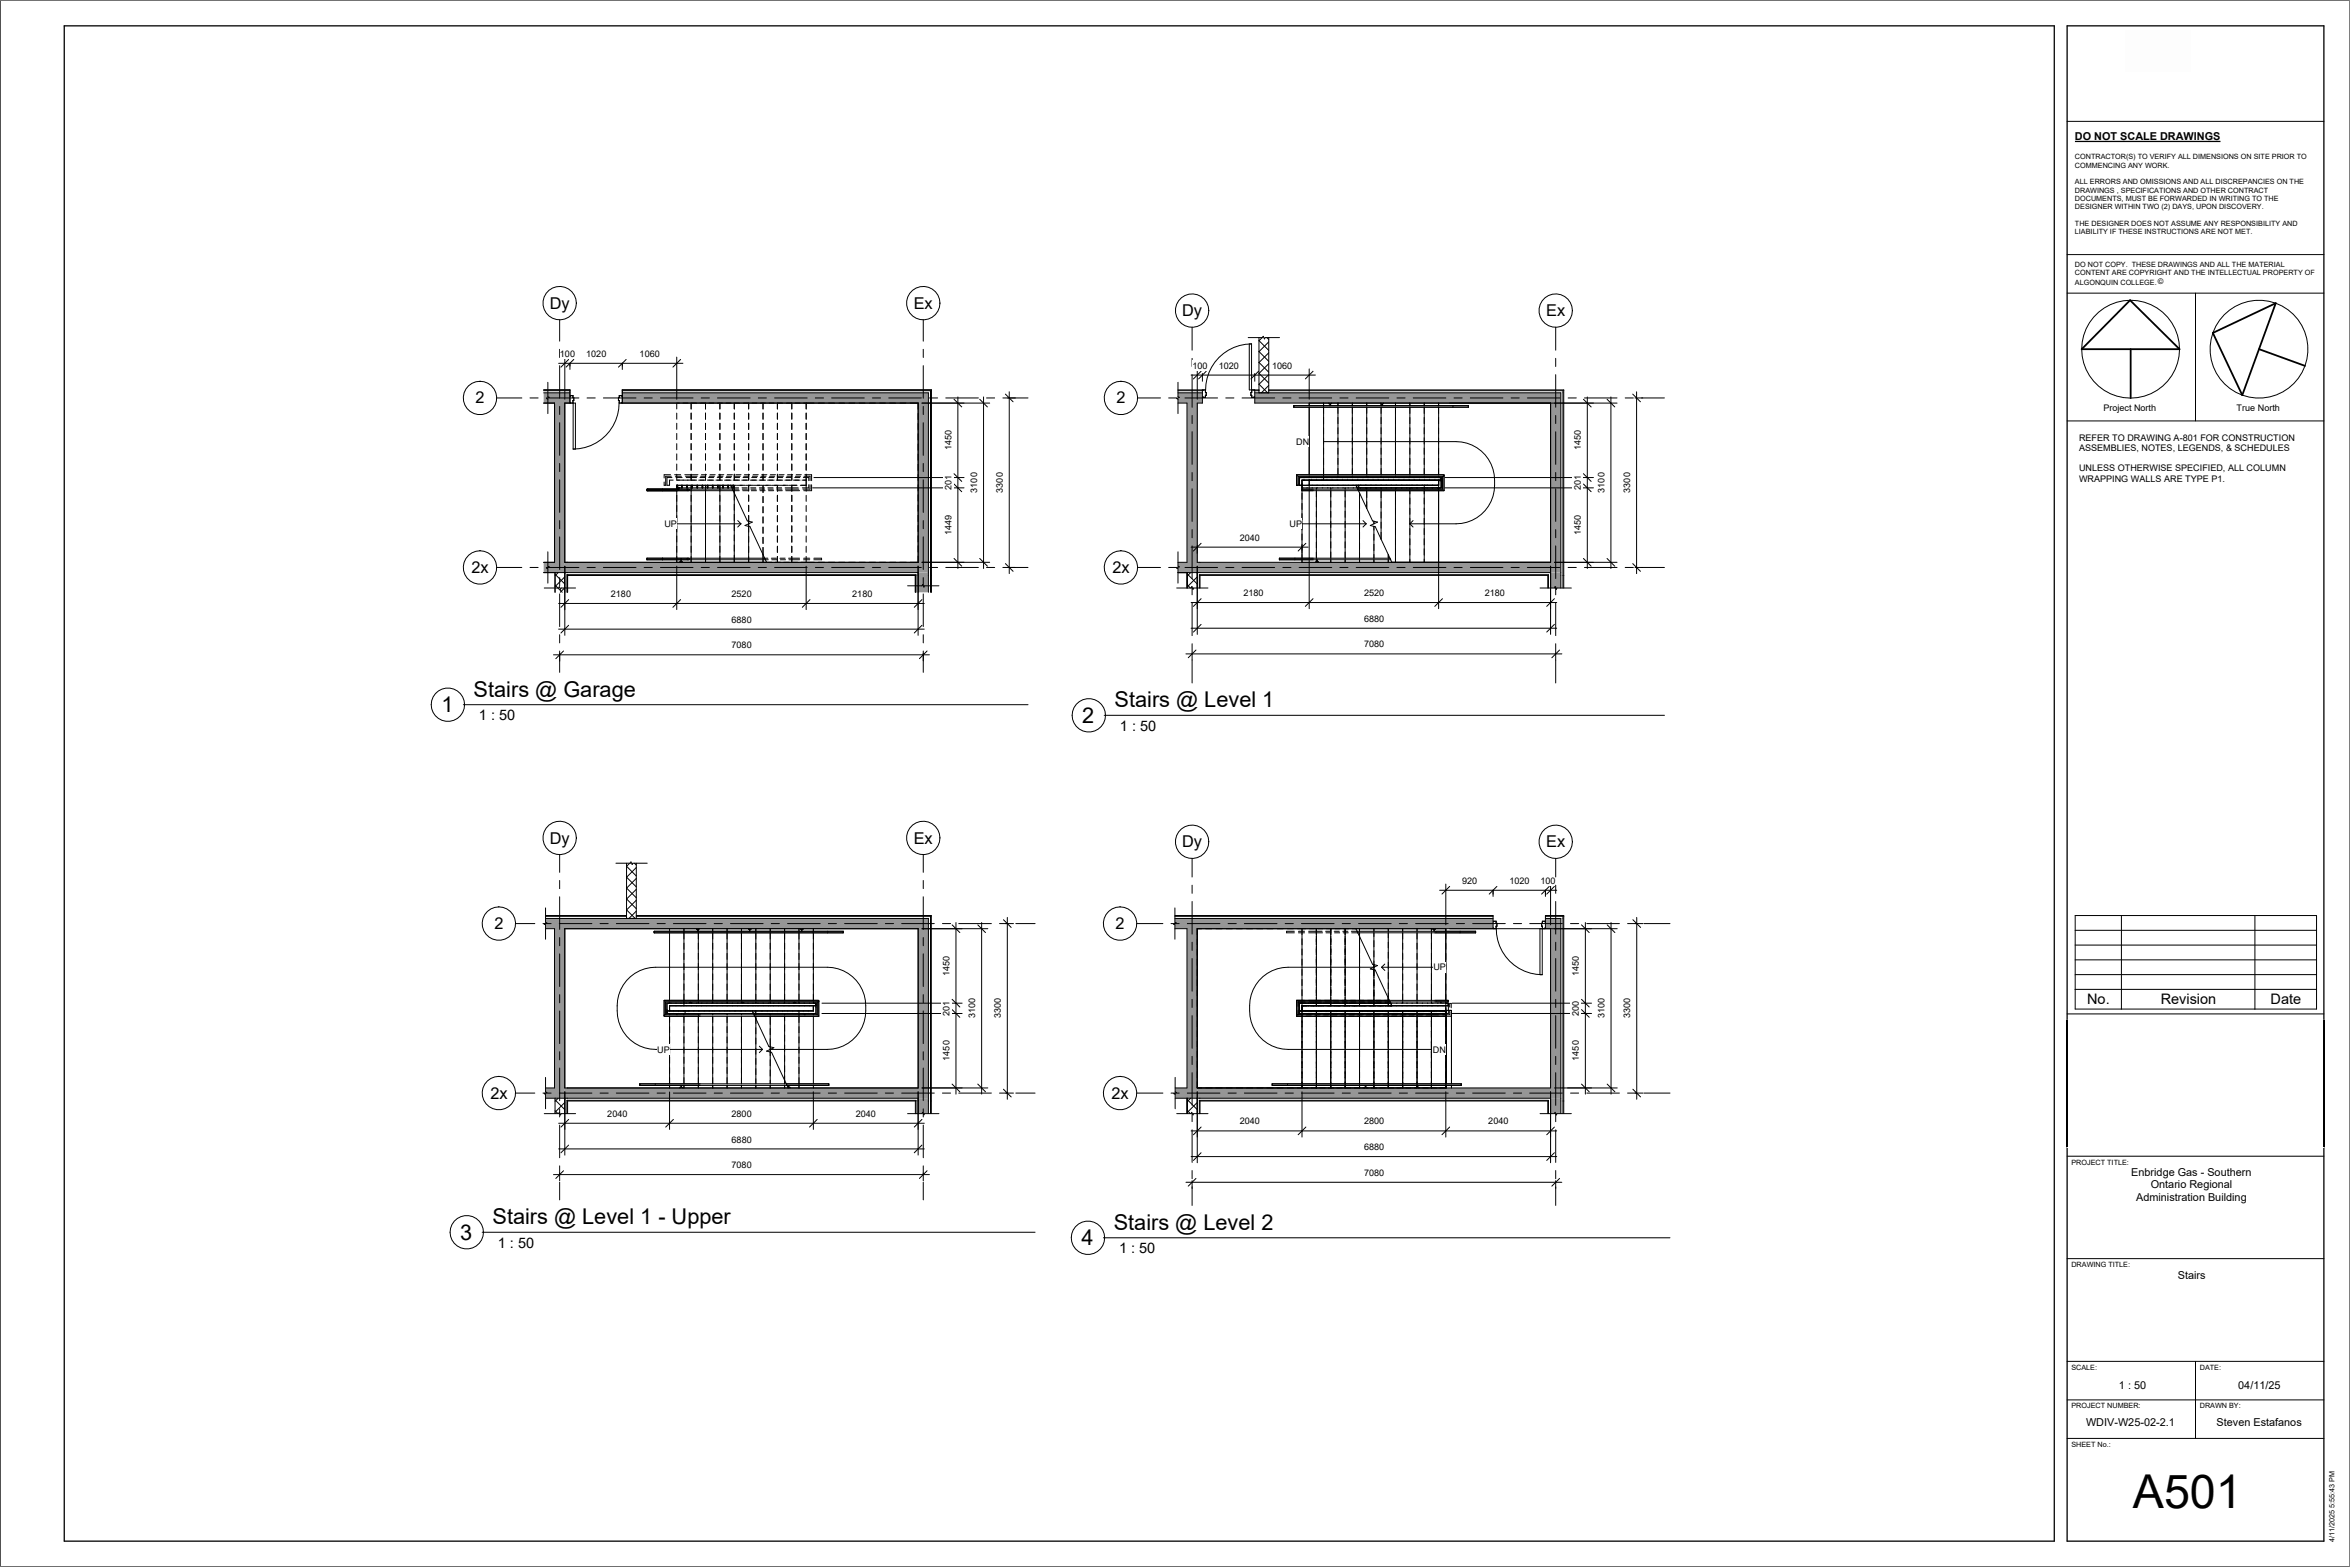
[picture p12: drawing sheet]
<svg xmlns="http://www.w3.org/2000/svg" width="914mm" height="610mm" viewBox="0 0 914 610" stroke-linecap="round" stroke-linejoin="round" font-family="sans-serif">
<defs><g id="words">
<text font-size="18.2" x="829.9" y="586.7">A501</text>
<g font-size="8.5">
<text x="184.3" y="271">Stairs @ Garage</text>
<text x="433.7" y="275.2">Stairs @ Level 1</text>
<text x="171.8" y="277">1</text>
<text x="421.1" y="281.2">2</text>
<text x="191.6" y="476.3">Stairs @ Level 1 - Upper</text>
<text x="433.4" y="478.4">Stairs @ Level 2</text>
<text x="179.1" y="482.3">3</text>
<text x="420.8" y="484.4">4</text>
</g>
<g font-size="6.3">
<text x="213.9" y="120.1">Dy</text>
<text x="355.5" y="120.1">Ex</text>
<text x="460" y="123">Dy</text>
<text x="601.6" y="123">Ex</text>
<text x="185" y="157">2</text>
<text x="434.4" y="157">2</text>
<text x="183.5" y="222.9">2x</text>
<text x="432.8" y="222.9">2x</text>
<text x="213.9" y="328.1">Dy</text>
<text x="355.5" y="328.1">Ex</text>
<text x="460" y="329.6">Dy</text>
<text x="601.6" y="329.6">Ex</text>
<text x="192.4" y="361.4">2</text>
<text x="434.1" y="361.4">2</text>
<text x="190.8" y="427.4">2x</text>
<text x="432.5" y="427.4">2x</text>
</g>
<g font-size="5.6">
<text x="186.4" y="280.2">1 : 50</text>
<text x="435.8" y="284.3">1 : 50</text>
<text x="812.1" y="390.6">No.</text>
<text x="840.8" y="390.6">Revision</text>
<text x="883.5" y="390.6">Date</text>
<text x="193.7" y="485.4">1 : 50</text>
<text x="435.4" y="487.6">1 : 50</text>
</g>
<g font-size="4.2">
<text x="807.4" y="54.6">DO NOT SCALE DRAWINGS</text>
<text x="829.3" y="457.6">Enbridge Gas - Southern</text>
<text x="831.2" y="467.1">Administration Building</text>
<text x="836.9" y="462.3">Ontario Regional</text>
<text x="847.4" y="497.4">Stairs</text>
<text x="824.5" y="540.5">1 : 50</text>
<text x="870.9" y="540.5">04/11/25</text>
<text x="811.7" y="554.9">WDIV-W25-02-2.1</text>
<text x="862.5" y="554.9">Steven Estafanos</text>
</g>
<g font-size="3.5">
<text x="217.9" y="138.8">100</text>
<text x="228.1" y="138.8">1020</text>
<text x="248.9" y="138.8">1060</text>
<text x="464" y="143.4">100</text>
<text x="474.2" y="143.4">1020</text>
<text x="495" y="143.4">1060</text>
<text x="818.4" y="160">Project North</text>
<text x="870.3" y="160">True North</text>
<text x="504.4" y="173">DN</text>
<text x="809" y="171.5">REFER TO DRAWING A-801 FOR CONSTRUCTION</text>
<text x="370.2" y="175.1" transform="rotate(-90 370.2 175.1)">1450</text>
<text x="615.1" y="175.1" transform="rotate(-90 615.1 175.1)">1450</text>
<text x="809" y="175.4">ASSEMBLIES, NOTES, LEGENDS, &amp; SCHEDULES</text>
<text x="809" y="183.4">UNLESS OTHERWISE SPECIFIED, ALL COLUMN</text>
<text x="370.2" y="190.7" transform="rotate(-90 370.2 190.7)">201</text>
<text x="380.2" y="191.6" transform="rotate(-90 380.2 191.6)">3100</text>
<text x="390.2" y="191.6" transform="rotate(-90 390.2 191.6)">3300</text>
<text x="615.1" y="190.7" transform="rotate(-90 615.1 190.7)">201</text>
<text x="624.3" y="191.6" transform="rotate(-90 624.3 191.6)">3100</text>
<text x="634.3" y="191.6" transform="rotate(-90 634.3 191.6)">3300</text>
<text x="809" y="187.3">WRAPPING WALLS ARE TYPE P1.</text>
<text x="258.5" y="205">UP</text>
<text x="370.2" y="208.1" transform="rotate(-90 370.2 208.1)">1449</text>
<text x="501.8" y="205">UP</text>
<text x="615.1" y="208.1" transform="rotate(-90 615.1 208.1)">1450</text>
<text x="482.4" y="210.4">2040</text>
<text x="237.7" y="232.3">2180</text>
<text x="284.7" y="232.3">2520</text>
<text x="331.6" y="232.3">2180</text>
<text x="483.8" y="231.9">2180</text>
<text x="530.8" y="231.9">2520</text>
<text x="577.7" y="231.9">2180</text>
<text x="284.7" y="242.3">6880</text>
<text x="530.8" y="241.9">6880</text>
<text x="530.8" y="251.9">7080</text>
<text x="284.7" y="252.2">7080</text>
<text x="568.9" y="343.8">920</text>
<text x="587.3" y="343.8">1020</text>
<text x="599.5" y="343.8">100</text>
<text x="557.7" y="377.5">UP</text>
<text x="369.5" y="379.6" transform="rotate(-90 369.5 379.6)">1450</text>
<text x="614.4" y="379.6" transform="rotate(-90 614.4 379.6)">1450</text>
<text x="369.5" y="395.1" transform="rotate(-90 369.5 395.1)">201</text>
<text x="614.4" y="395.1" transform="rotate(-90 614.4 395.1)">200</text>
<text x="379.5" y="396.1" transform="rotate(-90 379.5 396.1)">3100</text>
<text x="389.5" y="396.1" transform="rotate(-90 389.5 396.1)">3300</text>
<text x="624.4" y="396.1" transform="rotate(-90 624.4 396.1)">3100</text>
<text x="634.4" y="396.1" transform="rotate(-90 634.4 396.1)">3300</text>
<text x="255.7" y="409.5">UP</text>
<text x="369.5" y="412.6" transform="rotate(-90 369.5 412.6)">1450</text>
<text x="557.6" y="409.5">DN</text>
<text x="614.4" y="412.6" transform="rotate(-90 614.4 412.6)">1450</text>
<text x="236.3" y="434.5">2040</text>
<text x="284.7" y="434.5">2800</text>
<text x="333" y="434.5">2040</text>
<text x="482.4" y="437.5">2040</text>
<text x="530.8" y="437.5">2800</text>
<text x="579.1" y="437.5">2040</text>
<text x="284.7" y="444.5">6880</text>
<text x="530.8" y="447.4">6880</text>
<text x="284.7" y="454.5">7080</text>
<text x="530.8" y="457.4">7080</text>
</g>
<g font-size="2.8">
<text x="807.4" y="62">CONTRACTOR(S) TO VERIFY ALL DIMENSIONS ON SITE PRIOR TO</text>
<text x="807.4" y="65.3">COMMENCING ANY WORK.</text>
<text x="807.4" y="71.8">ALL ERRORS AND OMISSIONS AND ALL DISCREPANCIES ON THE</text>
<text x="807.4" y="75">DRAWINGS , SPECIFICATIONS AND OTHER CONTRACT</text>
<text x="807.4" y="78.2">DOCUMENTS, MUST BE FORWARDED IN WRITING TO THE</text>
<text x="807.4" y="81.5">DESIGNER WITHIN TWO (2) DAYS, UPON DISCOVERY.</text>
<text x="807.4" y="88">THE DESIGNER DOES NOT ASSUME ANY RESPONSIBILITY AND</text>
<text x="807.4" y="91.2">LIABILITY IF THESE INSTRUCTIONS ARE NOT MET.</text>
<text x="807.4" y="103.8">DO NOT COPY. THESE DRAWINGS AND ALL THE MATERIAL</text>
<text x="807.4" y="107.2">CONTENT ARE COPYRIGHT AND THE INTELLECTUAL PROPERTY OF</text>
<text x="807.4" y="110.7">ALGONQUIN COLLEGE.©</text>
<text x="806" y="453.1">PROJECT TITLE:</text>
<text x="806" y="492.9">DRAWING TITLE:</text>
<text x="806" y="532.9">SCALE:</text>
<text x="855.9" y="532.9">DATE:</text>
<text x="806" y="547.9">PROJECT NUMBER:</text>
<text x="855.9" y="547.9">DRAWN BY:</text>
<text x="806" y="562.9">SHEET No.:</text>
<text x="908.4" y="599.9" transform="rotate(-90 908.4 599.9)">4/11/2025 5:55:43 PM</text>
</g>
</g></defs>
<g fill="#969696">
<path d="M211.5 218.8h8.3v4h-8.3z"/>
<path d="M215.8 156.8h4v62h-4z"/>
<path d="M219.8 218.8h141.4v4h-141.4z"/>
<path d="M357.2 222.8h4v7.6h-4z"/>
<path d="M357.2 156.8h4v62h-4z"/>
<path d="M242.1 152.8v4h119.1v-4zM211.5 152.8v4h10.3v-4z"/>
</g>
<g fill="none" stroke="#000" stroke-width=".39">
<path d="M211.5 156.8h4.3v62h-4.3M211.5 151.7h10.3v5.1h-2v62h137.4v-62h-115.1v-5.1h120.3v78.7M211.5 152.8h10.3M211.5 152h10.3M213.2 148.7v5.6l.5 .3-1 .5 .5 .2v5.6M221.9 154.1v-.2h1.1l-.1 .8h.3M221.9 154.1h.1M221.9 156.6h.1M222 156.6l-.1 .2h2v17.9h-.9M223 154.7h.3l-.3 2.1M223 156.8v17.9M240.9 156.7a17.9 17.9 0 0 1-17.9 18"/>
<path d="M240.9 154.7h-.3l.3 2.1h1.1l-.1-.2M241.9 154.1h.1M241.9 156.6h.1M242 154.1v-.2h-1.1l.1 .8h-.3M242.1 152.8h119.1v77.6M242.1 152h120v78.4M263.3 156.8v2.3M268.9 156.8v2.3M274.5 156.8v2.3M280.1 156.8v2.3M285.7 156.8v2.3M291.3 156.8v2.3"/>
<path d="M296.9 156.8v2.3M302.5 156.8v2.3M308.1 156.8v2.3M313.7 156.8v2.3M263.3 160.7v2.4M263.3 164.7v2.3M263.3 168.6v2.4M263.3 172.6v2.4M263.3 176.6v2.3M268.9 160.7v2.4M268.9 164.7v2.3M268.9 168.6v2.4"/>
<path d="M268.9 172.6v2.4M268.9 176.6v2.3M274.5 160.7v2.4M274.5 164.7v2.3M274.5 168.6v2.4M274.5 172.6v2.4M274.5 176.6v2.3M280.1 160.7v2.4M280.1 164.7v2.3M280.1 168.6v2.4M280.1 172.6v2.4M280.1 176.6v2.3"/>
<path d="M285.7 160.7v2.4M285.7 164.7v2.3M285.7 168.6v2.4M285.7 172.6v2.4M285.7 176.6v2.3M291.3 160.7v2.4M291.3 164.7v2.3M291.3 168.6v2.4M291.3 172.6v2.4M291.3 176.6v2.3M296.9 160.7v2.4M296.9 164.7v2.3"/>
<path d="M296.9 168.6v2.4M296.9 172.6v2.4M296.9 176.6v2.3M302.5 160.7v2.4M302.5 164.7v2.3M302.5 168.6v2.4M302.5 172.6v2.4M302.5 176.6v2.3M308.1 160.7v2.4M308.1 164.7v2.3M308.1 168.6v2.4M308.1 172.6v2.4"/>
<path d="M308.1 176.6v2.3M313.7 160.7v2.4M313.7 164.7v2.3M313.7 168.6v2.4M313.7 172.6v2.4M313.7 176.6v2.3M260.9 184.7h-2.5v1.2M261.2 185.3h-2.2v3.5h-.6v-1.3M261.4 185.8h-1.9v3h1v-2h1.4M262.5 184.7h2.4M262.8 185.3h2.4M263 185.8h2.4"/>
<path d="M263.3 180.5v2.4M263.3 184.5v2.3h7.8M263.3 189.8h24.1M263.4 190.3v.6zM263.4 188.8v1M263.6 189.7h1v.2h-1zM263.6 188.8v1M263.7 188.8v1M263.9 189.9l.2 .8 .1-.8M265.2 188.8v1M265.4 188.8v1M266.5 184.7h5.1"/>
<path d="M266.8 185.3h4.5M267 185.8h4M267.2 188.8v1M267.3 190.5a.46 .46 0 0 1 .6-.3 .46 .46 0 0 1 .2 .6h-.7zM267.4 188.8v1M268.9 180.5v2.4M268.9 184.5v2.3M268.9 188.8v30M269.2 188.8v1M269.4 188.8v1M271.2 188.8v1M271.4 188.8v1"/>
<path d="M271.9 186.8h2.5M272.4 185.8h2M272.6 185.3h2M272.9 184.7h2M273.2 188.8v1M273.4 188.8v1M274.5 180.5v2.4M274.5 184.5v2.3M274.5 188.8v30M275.2 188.8v1M275.2 186.8h2.6M275.4 188.8v1"/>
<path d="M275.7 185.8h2M276 185.3h2M276.3 184.7h2M277.2 188.8v1M277.4 188.8v1M278.6 186.8h2.5M279.1 185.8h2M279.2 188.8v1M279.3 185.3h2M279.4 188.8v1M279.6 184.7h2M280.1 180.5v2.4"/>
<path d="M280.1 184.5v2.3M280.1 188.8v30M281.2 188.8v1M281.4 188.8v1M281.9 186.8h2.6M282.4 185.8h2M282.7 185.3h2M283 184.7h2M283.2 188.8v1M283.4 188.8v1M284.3 188.8l6.5 13.8 1.9 .5-2.8 1.3 1.9 .5 6.5 13.9M285.2 188.8v1"/>
<path d="M285.3 186.8h2.5M285.4 188.8v1M285.7 180.5v2.4M285.7 184.5v2.3M285.7 188.8v30M285.8 185.8h2M286 185.3h2M286.3 184.7h2M286.6 188.8h-23.3v30M287.5 190.3h-35.8v.6h35.9M288.6 186.8h2.6M288.7 189.8h2"/>
<path d="M288.8 190.3h2.1M289 190.9h2M289.1 185.8h2M289.4 185.3h2M289.7 184.7h2M290 188.8h-3.2M291.3 180.5v2.4M291.3 184.5v2.3M291.3 188.8v2.2M291.3 192.6v2.4M291.3 196.6v2.4M292 186.8h2.5"/>
<path d="M292.1 189.8h2M292.2 190.3h2M292.3 190.9h2M292.5 185.8h2M292.7 185.3h2M293 184.7h2M293.3 188.8h-3.1M295.3 186.8h2.6M295.4 189.8h2M295.5 190.3h2.1M295.7 190.9h2M295.8 185.8h2"/>
<path d="M296.1 185.3h2M296.4 184.7h2M296.7 188.8h-3.2M296.9 180.5v2.4M296.9 184.5v2.3M296.9 193.2v2.3M296.9 197.1v2.4M298.7 186.8h2.5M298.8 189.8h2M298.9 190.3h2M299 190.9h2.1M299.2 185.8h2"/>
<path d="M299.4 185.3h2M299.7 184.7h2M300 188.8h-3.1v2.8M302 186.8h2.6M302.1 189.8h2M302.3 190.3h2M302.4 190.9h2M302.5 180.5v2.4M302.5 184.5v2.3M302.5 188.8v2.3M302.5 192.7v2.3M302.5 196.6v2.4"/>
<path d="M302.5 185.8h2M302.8 185.3h2M303.1 184.7h2M303.4 188.8h-3.2M305.4 186.8h2.5M305.5 189.8h5.1M305.6 190.3h5.2M305.7 190.9h5.4M305.9 185.8h2M306.1 185.3h2M306.4 184.7h2M306.7 188.8h-3.1"/>
<path d="M306.9 188.8h3.2M308.1 180.5v2.4M308.1 184.5v2.3M308.1 188.8v2.3M308.1 192.7v2.3M308.1 196.6v2.4M308.7 186.8h2.6M309.2 185.8h2M309.5 185.3h2M309.8 184.7h2M311.4 188.8h2.3M312.1 186.8h1.6"/>
<path d="M312.6 185.8h2.1v1.2M312.8 185.3h2.4v1.7M313.1 184.7h2.7v2.3M313.7 180.5v2.4M313.7 184.5v6.6M313.7 192.7v2.3M313.7 196.6v2.4M314.7 188.6v1.2h-2.5M315.2 188.6v1.7h-2.8M315.8 188.6v2.3h-3.1M213.2 214.7v5.6l.5 .2-1 .5 .5 .2v5.6M251.7 217.2v.6"/>
<path d="M251.7 217.8h47.2M251.7 217.2h47.1M263.3 203.8h25M264.5 218.8v-.3h1v.3M264.9 218.5l.1-1.2 .1 1.2M267.3 217.3a.46 .46 0 0 1 .6-.3 .46 .46 0 0 1 .2 .7h-.6zM287.1 202.5l1.2 1.3M288.3 203.8l-1.2 1.2M291.3 200.5v18.3M296.9 201.1v2.4M296.9 205.1v2.3M296.9 209v2.4"/>
<path d="M296.9 213v5.8M300.1 217.2h2M300.3 217.8h2M302.5 200.6v2.4M302.5 204.6v2.3M302.5 208.5v2.4M302.5 212.5v2.4M302.5 216.5v2.3M303.5 217.2h2M303.6 217.8h2M306.8 217.2h4.3M307 217.8h4.1"/>
<path d="M308.1 200.6v2.4M308.1 204.6v2.3M308.1 208.5v2.4M308.1 212.5v2.4M308.1 216.5v2.3M312.7 217.8h2.4M312.7 217.2h2.4M313.7 200.6v2.4M313.7 204.6v2.3M313.7 208.5v2.4M313.7 212.5v2.4M313.7 216.5v2.3"/>
<path d="M316.7 217.2h3v.6h-3M211.5 222.8h145.7v7.6M211.8 228.8h5.6l.2-.6 .5 1.1 .2-.5h5.7M216 227.6l2.8 2.8M216 223.4l3.8 3.8M216 222.8v7.6M217.2 222.8l-1.2 1.2M219.6 222.8l.2 .1M219.8 224.4l-3.8 3.8M219.8 228.7l-1.8 1.7M219.8 222.8v7.6M220.6 230.4v-6.8h135.8v6.8"/>
<path d="M220.8 230.4v-6.6h135.4v6.6M353.2 227.9h5.6l.2-.5 .5 1 .2-.5h5.6"/>
<circle cx="252" cy="190.6" r=".3"/>
<circle cx="257.8" cy="190.7" r=".23"/>
<circle cx="257.8" cy="217.5" r=".23"/>
</g>
<path d="M258.5 201.8h4.8v4h-4.8z" fill="#fff"/>
<g fill="#969696">
<path d="M458.4 218.8h7.5v4h-7.5v-1.6l-.5-.2 1-.5-.5-.2z"/>
<path d="M461.9 156.8h4v62h-4z"/>
</g>
<g fill="#fff">
<path d="M462.1 222.8h3.8v6h-1.5l-.2 .5-.5-1.1-.2 .6h-1.4z"/>
<path d="M489.9 131.3h1.4l.2-.5 .5 1 .2-.5h1.5v21.5h-3.8z"/>
</g>
<g fill="#969696">
<path d="M465.9 218.8h141.4v4h-141.4z"/>
<path d="M603.3 222.8h4v6h-1.5l-.2 .5-.5-1.1-.2 .6h-1.6z"/>
<path d="M603.3 156.8h4v62h-4z"/>
<path d="M488.2 152.8v4h119.1v-4zM458.4 152.8v1.5l.5 .3-1 .5 .5 .2v1.5h9.5v-4z"/>
</g>
<g fill="none" stroke="#000" stroke-width=".39">
<path d="M485.7 131.3h5.6l.2-.5 .5 1 .2-.5h5.7M487 133.8a17.9 17.9 0 0 0-17.9 18M487 133.8h-.9v17.9h2v.2M487 133.8v17.9M489.9 132.5l3.8 3.8M489.9 131.3v21.5M491.1 131.3l-1.2 1.3M491.6 130.9l-.1 .1M492.9 131.3l.8 .8M493.7 133l-3.8 3.8 3.8 3.7M493.7 137.3l-3.8 3.8M493.7 131.3v21.5"/>
<path d="M458.4 156.8h3.5v62h-3.5M458.4 151.7h9.5v5.1h-2v62h137.4v-62h-115.1v-5.1h1.7M458.4 152.8h9.5M458.4 152h9.5M458.4 148.7v5.6l.5 .3-1 .5 .5 .2v5.6M469 151.7h-.9l-.1 .2v-.2h1.1l-.1 1h.3M469.1 152.7h.3l-.3 1.9h-1M487 152.7h-.3l.3 1.9h1.1l-.1-.2M487 151.7l-.2 2.1M487.1 151.7h.9M488 154.4h.1M488 151.9h.1"/>
<path d="M488.2 152.8h119.1v76M488.2 152h1.7M489.9 149.5l3.3 3.3M489.9 145.2l3.8 3.8M489.9 141l3.8 3.8M493.7 141.5l-3.8 3.8M493.7 145.7l-3.8 3.8M493.7 150l-2.9 2.8M493.7 151.7h114.8v77.1M493.7 152h114.5v76.8M503.4 157.8v.6M503.4 157.8h68"/>
<path d="M503.4 158.4h68M509.4 156.8v1M509.4 158.4v26.3M515 158.1v.1M515 156.8v1M515 158.4v26.3M517.1 156.8v.3h1v-.3M517.4 157.1v.7M517.7 157.1v.7M520.6 156.8v1M520.6 158.4v26.3M526.2 156.8v1"/>
<path d="M526.2 158.4v26.3M531.8 156.8v1M531.8 158.4v26.3M537.3 156.8l.1 1M537.4 158.4v26.3M537.7 157.1v.7M537.9 157.1v.7M538.3 156.8v.3h-1M543 156.8v1M543 158.4v26.3M548.6 156.8v1M548.6 158.4v26.3"/>
<path d="M554.2 156.8v1M554.2 158.4v26.3M559.8 156.8v1M559.8 158.4v26.3M565.4 158.1v.1M571.4 157.8v.6M515 171.8h51.6a15.2 15.2 0 0 1 15 17 15 15 0 0 1-15 15h-18M504.5 188.8v-4.1h57.4v6.2h-55.3M504.5 188.8h.6M504.8 184.9l.1 .1M506.6 190.3v.6M509.4 185.3v.5"/>
<path d="M509.4 186.8v2M510.5 190.5v.2M512.2 189.8v.5M512.2 190.9v26.3M515 184.9v.1M515 185.3v1.5M517.8 189.8v.5M517.8 190.9v26.3M520.6 185.3v.5M523.4 189.8v.5M523.4 190.9v26.3M526.2 185.3v.5"/>
<path d="M527.6 188.8l6.5 13.8 1.9 .5-2.8 1.3 1.9 .5 6.5 13.9M528.5 188.8v1M528.7 188.8v1M529 191.8v25.4M531.5 185.8v-.2l1 .2M531.8 185.3v.3M531.8 189.8v.5M531.8 190.9v6.9M531.9 185.3v.3M532.2 185.3v.3M537.4 185.3v.5M537.4 189.8v.5"/>
<path d="M537.4 190.9v18.9M543 185.3v.5M543 189.8v.5M543 190.9v27.9M548.6 185.3v.5M548.6 189.8v.5M548.6 190.9v27.9M554.2 185.3v.5M554.2 188.8v1.5M554.2 190.9v27.9M554.2 190.6h.1M559.8 185.3v.5"/>
<path d="M559.8 186.8v2M559.8 189.8v.5M559.8 190.9v27.9M559.8 186.8v2h-54.2v-3h55.2v4h-54.2M560.8 186.8h-54.2v30.4M561.3 185.3v5h-54.7M561.5 190.5l.1 .1M561.6 185.3h-56.5v3.5h-.6M561.6 185.3h.1M561.8 184.8l-.2 .5zM458.4 214.7v5.6l.5 .2-1 .5 .5 .2v5.6M497.8 217.2v.6"/>
<path d="M503.8 217.4v.1M506.6 217.8v1M506.6 203.8h25M510.5 217.4v.1M512 218.8v-.3h1v.3M512.2 217.8v.7M512.4 217.8v.7M512.6 217.8v.7M517.8 217.8v1M523.4 217.8v1M529 217.8v1M530.3 202.5l1.3 1.3"/>
<path d="M531.6 203.8l-1.3 1.2M534.6 202.8v1M534.6 204.8v12.4M534.6 217.8v1M540.2 215.8v1.4M540.2 217.8v1M540.8 217.2h-43v.6h43.3M548.6 203.8l1.2 1.2M549.8 202.5l-1.2 1.3M457.9 228.8h5.6l.2-.6 .5 1.1 .2-.5h5.6M458.4 222.8h144.9v6M461.9 222.8v6"/>
<path d="M462.1 227.6l1.1 1.2M462.1 223.4l3.8 3.8M462.1 222.8v6M463.3 222.8l-1.2 1.2M465.7 222.8l.2 .1M465.9 224.4l-3.8 3.8M465.9 228.7l-.1 .1M465.9 222.8v6M466.7 228.8v-5.2h135.8v5.2M466.9 228.8v-5h135.4v5M599.2 228.8h5.7l.2-.6 .5 1.1 .2-.5h5.6"/>
</g>
<g fill="#fff">
<path d="M501.8 201.8h4.8v4h-4.8z"/>
<path d="M504.4 169.8h5v4h-5z"/>
</g>
<g fill="#969696">
<path d="M212.3 423.2h7.5v4h-7.5v-1.5l-.5-.2 1-.5-.5-.2z"/>
<path d="M215.8 361.3h4v61.9h-4z"/>
</g>
<g fill="#fff">
<path d="M216 427.2h3.8v6h-1.5l-.2 .5-.5-1-.2 .5h-1.4z"/>
<path d="M243.8 335.8h1.5l.2-.5 .5 1 .2-.5h1.4v21.5h-3.8z"/>
</g>
<g fill="#969696">
<path d="M212.3 357.3h148.9v4h-148.9v-1.5l-.5-.3 1-.4-.5-.3z"/>
<path d="M219.8 423.2h141.4v4h-141.4z"/>
<path d="M357.2 427.2h4v6h-1.5l-.2 .5-.5-1-.2 .5h-1.6z"/>
<path d="M357.2 361.3h4v61.9h-4z"/>
</g>
<g fill="none" stroke="#000" stroke-width=".39">
<path d="M239.7 335.8h5.6l.2-.5 .5 1 .2-.5h5.6M243.8 337l3.8 3.8M243.8 335.8v21.5M245 335.8l-1.2 1.3M246.9 335.8l.7 .7M247.6 337.5l-3.8 3.8 3.8 3.7M247.6 335.8v21.5M212.3 357.3h148.9v75.9M212.3 356.2h31.5M212.3 356.5h31.5M212.3 353.2v5.6l.5 .3-1 .4 .5 .3v5.6M243.8 349.7l3.8 3.8"/>
<path d="M243.8 345.5l3.8 3.8M247.6 341.7l-3.8 3.8M247.6 346l-3.8 3.8M247.6 350.2l-3.8 3.8 3.3 3.3M247.6 354.4l-2.9 2.9M247.6 356.2h114.8v77M247.6 356.5h114.5v76.7M212.3 361.3h3.5v61.9h-3.5M219.8 361.3h137.4v61.9h-137.4zM254.5 362.3v.6M254.5 362.3h73.6M254.5 362.3v.6h73.6v-.6"/>
<path d="M260.5 361.3v1M260.5 362.9v26.3M266.1 362.6h.1M266.1 361.3v1M266.1 362.9v26.3M271 361.3v.2h1v-.2M271.4 361.5v.8M271.6 361.5v.8M271.7 361.5v.8M271.7 362.9v26.3M277.3 361.3v1M277.3 362.9v26.3"/>
<path d="M282.9 361.3v1M282.9 362.9v26.3M288.5 361.3v1M288.5 362.9v26.3M291.2 361.3v.2h1v-.2M291.6 361.5v.8M291.9 361.5v.8M294.1 361.3v1M294.1 362.9v26.3M299.7 361.3v1M299.7 362.9v26.3M305.3 361.3v1"/>
<path d="M305.3 362.9v26.3M310.9 361.3v1M310.9 362.9v26.3M311.5 361.3v.2h1v-.2M311.9 361.5v.8M312.1 361.5v.8M316.5 361.3v1M316.5 362.9v26.3M322.1 362.6h.1M328.1 362.3v.6M258.4 389.2h60.2v6.2h-60.2zM258.5 394.9v.4l.2-.5z"/>
<path d="M258.7 389.4l.1 .1M258.7 394.8h.1M259.5 390.3h58v4h-58zM260.5 389.8v.5M260.5 394.3v.5M260.5 395.4v26.2M263.2 394.3v.5M263.5 394.3v.5M266.1 389.4v.1M266.1 389.8v1.5M266.1 394.3v.5M266.1 395.4v26.2"/>
<path d="M266.6 393.3v1M268.2 390.3h1M268.6 389.8v.3M268.8 389.8v.3M271.7 389.8v.5M271.7 394.3v.5M271.7 395.4v26.2M271.9 395v.1M277.3 389.8v.5M277.3 394.3v.5M277.3 395.4v26.2M282.9 389.8v.5"/>
<path d="M282.9 394.3v.5M282.9 395.4v26.2M288.4 390.3v-.3h1v.3M288.5 389.8v.2M288.5 394.3v.5M288.5 395.4v26.2M288.8 389.8v.2M289.1 389.8v.2M292.7 393.3l6.5 13.8 1.9 .5-2.8 1.3 1.9 .5 6.5 13.8M293.9 393.3v1M294.1 389.8v.5M294.1 395.4v26.2"/>
<path d="M294.1 393.3v1.5M299.7 389.8v.5M299.7 394.3v.5M299.7 395.4v26.2M305.3 389.8v.5M305.3 394.3v.5M305.3 395.4v26.2M308.7 390.3v-.3h1v.3M309.1 389.8v.2M309.3 389.8v.2M310.9 389.8v.5M310.9 393.3v1.5"/>
<path d="M310.9 395.4v26.2M310.9 395v.1M313 394.3v.5M313.2 394.3v.5M316.5 389.8v.5M316.5 391.3v2M316.5 394.3v.5M316.5 395.4v26.2M316.5 391.3v2h-57M317.5 391.3h-57v2M318 389.8v5h-59.3M318.2 395l.1 .1"/>
<path d="M318.3 389.8h-59.3v5M318.3 389.8h.1M318.5 389.2l-.2 .6zM212.3 419.1v5.7l.5 .2-1 .5 .5 .2v5.6M295.5 407l1.2 1.3M296.7 408.3h-41.6a15.2 15.2 0 0 1-15-17 15 15 0 0 1 15-15h66.8a15.2 15.2 0 0 1 15 17 15 15 0 0 1-15 15h-22.2M296.7 408.3l-1.2 1.2M211.8 433.2h5.6l.2-.5 .5 1 .2-.5h5.7M212.3 427.2h144.9v6M216 432.1l1.1 1.1M216 427.9l3.8 3.8M216 427.2v6"/>
<path d="M217.2 427.2l-1.2 1.3M219.6 427.2l.2 .2M219.8 428.9l-3.8 3.8M219.8 433.1l-.1 .1M219.8 427.2v6M220.6 433.2v-5.1h135.8v5.1M220.8 433.2v-4.9h135.4v4.9M248.9 421.7v.5M248.9 422.2h73.6M248.9 422.2v-.6h73.6v.6M254.9 421.9v.1M260.5 422.2v1"/>
<path d="M264.5 423.2v-.2h1v.2M264.9 422.2v.8M265.2 422.2v.8M266.1 422.2v1M271.7 422.2v1M271.9 421.9v.1M277.3 422.2v1M282.9 422.2v1M288.5 422.2v1M294.1 422.2v1M299.7 422.2v1M305.3 422.2v1"/>
<path d="M306.6 423h.8v.2M306.8 422.2v.8M307 422.2v.8M310.9 422.2v1M310.9 421.9v.1M316.5 422.2v1M322.5 421.7v.5M353.2 433.2h5.6l.2-.5 .5 1 .2-.5h5.6"/>
</g>
<path d="M255.7 406.3h4.8v4h-4.8z" fill="#fff"/>
<g fill="#969696">
<path d="M457.3 423.2h8.6v4h-8.6v-1.5l-.5-.2 1-.5-.5-.2z"/>
<path d="M461.9 361.3h4v61.9h-4z"/>
</g>
<path d="M462.1 427.2h3.8v6h-1.5l-.2 .5-.5-1-.2 .5h-1.4z" fill="#fff"/>
<g fill="#969696">
<path d="M465.9 423.2h141.4v4h-141.4z"/>
<path d="M603.3 427.2h4v6h-1.5l-.2 .5-.5-1-.2 .5h-1.6z"/>
<path d="M603.3 361.3h4v61.9h-4z"/>
<path d="M601.3 357.3v4h6v-4zM457.2 357.3v1.5l.5 .3-1 .4 .5 .3v1.5h123.8v-4z"/>
</g>
<g fill="none" stroke="#000" stroke-width=".39">
<path d="M457.2 356.2h123.8v5.1h-115.1v61.9h137.4v-61.9h-2v-5.1h7.2v77M457.2 357.3h123.8M457.2 356.5h123.8M457.2 353.2v5.6l.5 .3-1 .4 .5 .3v5.6M581.1 358.6v-.2h1.1v.8h.3l-.4 2.1M581.1 358.6h.1M582.1 358.4l.3 1.9M600.2 358.4l-.3 1.9M601.1 358.6h.1M601.2 358.6v-.2h-1.1v.8h-.3l.4 2.1M601.3 357.3h6v75.9M601.3 356.5h6.9v76.7"/>
<path d="M457.2 361.3h4.7v61.9h-4.6M503.6 362.3h-3v.6h3M505.2 362.3h2.4M505.2 362.9h2.4M506.6 361.3v61.9M509.2 362.3h5.3M509.2 362.9h5.4M512.2 361.3v30M515.8 362.3h2M515.9 362.9h2M517.8 361.3v30M519.1 362.3h2"/>
<path d="M519.3 362.9h2M522.5 362.3h2M522.6 362.9h2M523.4 361.3v30M525.8 362.3h48.4M527.6 361.3l6.5 13.8 1.9 .5-2.8 1.3 1.9 .5 6.5 13.9M529 361.3v1M529 362.9v28.4M534.6 376.3h-33.4a15.2 15.2 0 0 0-15 17 15 15 0 0 0 15 15h55.8M534.6 361.3v1M534.6 362.9v28.4M537.6 376.3h25"/>
<path d="M537.6 376.3l1.2 1.2M538.8 375l-1.2 1.3M540.2 361.3v1M540.2 362.9v28.4M545.8 361.3v1M545.8 362.9v26.3M551.4 361.3v1M551.4 362.9v26.3M557 361.3v1M557 362.9v26.3M557.5 361.3v.2h1v-.2M557.9 361.5v.8"/>
<path d="M558.1 361.5v.8M558.8 362.5v.1M562.6 361.3v1M562.6 362.9v26.3M568.2 362.6h.1M574.2 362.3v.6M574.2 362.3v.6h-48.2M581.1 361h.1M582.2 360.3v1h-1.1l.1-.3M582.2 361.1a17.9 17.9 0 0 0 17.9 18.1M600.1 360.3v18.9M601.1 361l.1 .3h-2v17.9h.9"/>
<path d="M601.1 361h.1M504.6 394.9v.4l.2-.5zM504.8 389.4v.1M504.8 394.8h.1M506.6 391.3h56.9v-1h-57.9v4h58v-3.9h-1v32.8M512.2 389.4v.1M512.2 393.3v29.9M517.8 393.3v29.9M523.4 393.3v29.9M529 393.3v29.9M529.2 394.3h1M529.6 394.5v.3"/>
<path d="M529.8 394.5v.3M534.6 393.3v29.9M540.2 393.3v29.9M541.4 390.8v.5M545.8 389.8v.5M545.8 393.3v29.9M549.4 394.3v.2h1v-.2M549.8 394.5v.3M550 394.5v.3M551.4 389.8v.5M551.4 393.3v29.9M557 389.8v.5"/>
<path d="M557 393.3v29.9M557 395v.1M558.8 389.4v.1M560.6 389.8v.5M560.8 389.8v.5M562.6 394.8v.6M562.6 393.1h2.2v28.5M562.6 389.8v.5M562.6 393.3h-57M562.8 393.1v28.5M563.5 389.2v.5M563.5 389.2v.6"/>
<path d="M563.5 389.2h-59v6.2h60.2v-1.7M563.5 389.8h-58.4v5M564.1 391.8v-1.4h.6v1.7M564.1 393.4v1.4h-59.3M457.3 419.1v5.7l.5 .2-1 .5 .5 .2v5.6M562.6 408.3h.2M457.3 427.2h146v6M457.9 433.2h5.6l.2-.5 .5 1 .2-.5h5.6M461.9 427.2v6M462.1 432.1l1.1 1.1M462.1 427.9l3.8 3.8M462.1 427.2v6"/>
<path d="M463.3 427.2l-1.2 1.3M465.7 427.2l.2 .2M465.9 428.9l-3.8 3.8M465.9 433.1l-.1 .1M465.9 427.2v6M466.7 433.2v-5.1h135.8v5.1M466.9 433.2v-4.9h135.4v4.9M495 421.7v.5M495 422.2h73.6M495 422.2v-.6h73.6v.6M501 421.9v.1M530.9 423.2v-.2h1v.2"/>
<path d="M531.2 422.2v.8M531.5 422.2v.8M551.1 423.2v-.2h1v.2M551.5 422.2v.8M551.7 422.2v.8M557 421.9v.1M562.8 422.2v1M564.8 422.2v1M568.6 421.7v.5M599.2 433.2h5.7l.2-.5 .5 1 .2-.5h5.6"/>
</g>
<g fill="#fff">
<path d="M557.7 374.3h4.9v4h-4.9z"/>
<path d="M557.6 406.3h5v4h-5z"/>
</g>
<circle cx="186.8" cy="154.8" r="6.5" fill="none" stroke="#000" stroke-width=".39"/>
<path d="M185 151.3h3.5v7.1h-3.5z" fill="#fff"/>
<g fill="none" stroke="#000" stroke-width=".39">
<path d="M193.3 154.8h9.8M206.2 154.8h3.2M212.6 154.8h12.7M228.4 154.8h3.2M234.8 154.8h12.7M250.6 154.8h3.2M257 154.8h12.7M272.8 154.8h3.2M279.2 154.8h12.7M295 154.8h3.2M301.4 154.8h12.7M317.3 154.8h3.1"/>
<path d="M323.6 154.8h12.7M339.5 154.8h3.1M345.8 154.8h12.7M361.7 154.8h3.1M368 154.8h12.7M383.9 154.8h3.1M390.2 154.8h9.8"/>
<circle cx="359.2" cy="117.9" r="6.5"/>
</g>
<path d="M355.5 114.4h7.4v7.1h-7.4z" fill="#fff"/>
<g fill="none" stroke="#000" stroke-width=".39">
<path d="M359.2 124.4v8.3M359.2 135.9v3.2M359.2 142.2v12.7M359.2 158.1v3.2M359.2 164.4v12.7M359.2 180.3v3.2M359.2 186.6v12.7M359.2 202.5v3.2M359.2 208.9v12.6M359.2 224.7v3.2M359.2 231.1v12.6M359.2 246.9v3.2"/>
<path d="M359.2 253.3v8.3"/>
<circle cx="217.8" cy="117.9" r="6.5"/>
</g>
<path d="M213.9 114.4h7.7v7.1h-7.7z" fill="#fff"/>
<g fill="none" stroke="#000" stroke-width=".39">
<path d="M217.8 124.4v8.3M217.8 135.9v3.2M217.8 142.2v12.7M217.8 158.1v3.2M217.8 164.4v12.7M217.8 180.3v3.2M217.8 186.6v12.7M217.8 202.5v3.2M217.8 208.9v12.6M217.8 224.7v3.2M217.8 231.1v12.6M217.8 246.9v3.2"/>
<path d="M217.8 253.3v8.3"/>
<circle cx="186.8" cy="220.8" r="6.5"/>
</g>
<path d="M183.5 217.2h6.6v7.1h-6.6z" fill="#fff"/>
<g fill="none" stroke="#000" stroke-width=".39">
<path d="M358.7 156.8h16.4M371.2 155.3l3 3M372.7 154.4v66.8M316.2 189.8h58.9M316.7 185.8h58.4M371.2 184.3l3 3M371.2 188.3l3 3M358.7 218.8h16.4M371.2 217.3l3 3M193.3 220.8h9.8M206.2 220.8h3.2M212.6 220.8h12.7"/>
<path d="M228.4 220.8h3.2M234.8 220.8h12.7M250.6 220.8h3.2M257 220.8h12.7M272.8 220.8h3.2M279.2 220.8h12.7M295 220.8h3.2M301.4 220.8h12.7M317.3 220.8h3.1M323.6 220.8h12.7M339.5 220.8h3.1M345.8 220.8h12.7"/>
<path d="M361.7 220.8h3.1M368 220.8h12.7M383.9 220.8h3.1M390.2 220.8h9.8"/>
</g>
<g fill="#fff">
<path d="M367 200.4h4v7.7h-4z"/>
<path d="M367 184.9h4v5.8h-4z"/>
<path d="M367 167.5h4v7.6h-4z"/>
</g>
<path d="M358.7 156.8h26.4M381.2 155.3l3 3M382.7 154.4v66.8M358.7 218.8h26.4M381.2 217.3l3 3" fill="none" stroke="#000" stroke-width=".39"/>
<path d="M377 184h4v7.6h-4z" fill="#fff"/>
<path d="M391.2 153.3l3 3M392.1 154.8h3M392.7 152.4v70.8M391.2 219.3l3 3M392.1 220.8h3" fill="none" stroke="#000" stroke-width=".39"/>
<path d="M387 184h4v7.6h-4z" fill="#fff"/>
<path d="M217.4 234.8h142.2M219.8 220.3v16.9M221.3 233.3l-3 3M263.3 220.3v16.9M264.8 233.3l-3 3M313.7 220.3v16.9M315.2 233.3l-3 3M357.2 220.3v16.9M358.7 233.3l-3 3" fill="none" stroke="#000" stroke-width=".39"/>
<g fill="#fff">
<path d="M237.7 229.1h7.7v4h-7.7z"/>
<path d="M284.7 229.1h7.6v4h-7.6z"/>
<path d="M331.6 229.1h7.7v4h-7.7z"/>
</g>
<path d="M219.8 220.3v26.8M357.2 220.3v26.8M217.4 244.8h142.2M221.3 243.3l-3 2.9M358.7 243.3l-3 2.9" fill="none" stroke="#000" stroke-width=".39"/>
<path d="M284.7 239.1h7.6v3.9h-7.6z" fill="#fff"/>
<path d="M215.4 254.7h146.2M217.8 254.1v3M219.3 253.2l-3 3M359.2 254.1v3M360.7 253.2l-3 3" fill="none" stroke="#000" stroke-width=".39"/>
<path d="M284.7 249.1h7.6v3.9h-7.6z" fill="#fff"/>
<path d="M219.8 138.9v16.4M221.3 139.8l-3 3M223.3 139.8l-3 3M243.6 139.8l-3 3M263.3 138.9v16.4M264.8 139.8l-3 3M217.4 141.3h48.3M221.8 141.3v2.4M242.1 141.3v2.4" fill="none" stroke="#000" stroke-width=".39"/>
<g fill="#fff">
<path d="M217.9 135.7h5.7v3.9h-5.7z"/>
<path d="M228.1 135.7h7.7v3.9h-7.7z"/>
<path d="M248.9 135.7h7.7v3.9h-7.7z"/>
</g>
<circle cx="436.2" cy="154.8" r="6.5" fill="none" stroke="#000" stroke-width=".39"/>
<path d="M434.4 151.3h3.5v7.1h-3.5z" fill="#fff"/>
<g fill="none" stroke="#000" stroke-width=".39">
<path d="M442.6 154.8h9M454.7 154.8h3.2M461.1 154.8h12.7M476.9 154.8h3.2M483.3 154.8h12.7M499.1 154.8h3.2M505.5 154.8h12.7M521.4 154.8h3.1M527.7 154.8h12.7M543.6 154.8h3.1M549.9 154.8h12.7M565.8 154.8h3.1"/>
<path d="M572.1 154.8h12.7M588 154.8h3.1M594.3 154.8h12.7M610.2 154.8h3.1M616.5 154.8h12.7M632.4 154.8h3.2M638.7 154.8h8.9"/>
<circle cx="605.3" cy="120.8" r="6.5"/>
</g>
<path d="M601.6 117.3h7.4v7.1h-7.4z" fill="#fff"/>
<g fill="none" stroke="#000" stroke-width=".39">
<path d="M605.3 127.3v8.9M605.3 139.4v3.2M605.3 145.8v12.6M605.3 161.6v3.2M605.3 168v12.6M605.3 183.8v3.2M605.3 190.2v12.7M605.3 206v3.2M605.3 212.4v12.7M605.3 228.2v3.2M605.3 234.6v12.7M605.3 250.4v3.2"/>
<path d="M605.3 256.8v8.9"/>
<circle cx="463.9" cy="120.8" r="6.5"/>
</g>
<path d="M460 117.3h7.7v7.1h-7.7z" fill="#fff"/>
<g fill="none" stroke="#000" stroke-width=".39">
<path d="M463.9 127.3v8.9M463.9 139.4v3.2M463.9 145.8v12.6M463.9 161.6v3.2M463.9 168v12.6M463.9 183.8v3.2M463.9 190.2v12.7M463.9 206v3.2M463.9 212.4v12.7M463.9 228.2v3.2M463.9 234.6v12.7M463.9 250.4v3.2"/>
<path d="M463.9 256.8v8.9"/>
<circle cx="436.2" cy="220.8" r="6.5"/>
</g>
<path d="M432.8 217.2h6.7v7.1h-6.7z" fill="#fff"/>
<g fill="none" stroke="#000" stroke-width=".39">
<path d="M442.6 220.8h9M454.7 220.8h3.2M461.1 220.8h12.7M465.9 220.3v26.5M476.9 220.8h3.2M483.3 220.8h12.7M499.1 220.8h3.2M505.5 220.8h12.7M521.4 220.8h3.1M527.7 220.8h12.7M543.6 220.8h3.1M549.9 220.8h12.7"/>
<path d="M565.8 220.8h3.1M572.1 220.8h12.7M588 220.8h3.1M594.3 220.8h12.7M603.3 220.3v26.5M610.2 220.8h3.1M616.5 220.8h12.7M632.4 220.8h3.2M638.7 220.8h8.9M463.5 244.4h142.2M467.4 242.9l-3 3M604.8 242.9l-3 3"/>
</g>
<path d="M530.8 238.7h7.6v4h-7.6z" fill="#fff"/>
<path d="M463.5 212.9h45.5M465.9 212.2v3.1M467.4 211.4l-3 3M506.6 212.2v3.1M508.1 211.4l-3 3" fill="none" stroke="#000" stroke-width=".39"/>
<path d="M482.4 207.2h7.7v4h-7.7z" fill="#fff"/>
<path d="M509.4 188.3v48.5M559.8 188.3v48.5M463.5 234.4h142.2M465.9 220.3v16.5M467.4 232.9l-3 3M510.9 232.9l-3 3M561.3 232.9l-3 3M603.3 220.3v16.5M604.8 232.9l-3 3" fill="none" stroke="#000" stroke-width=".39"/>
<g fill="#fff">
<path d="M483.8 228.7h7.7v4h-7.7z"/>
<path d="M530.8 228.7h7.6v4h-7.6z"/>
<path d="M577.7 228.7h7.7v4h-7.7z"/>
</g>
<path d="M564.1 156.8h55.9M616.1 155.3l3 3M617.6 154.4v66.8M562.3 185.8h57.7M562.3 189.8h57.7M616.1 184.3l3 3M616.1 188.3l3 3M604.8 218.8h15.2M616.1 217.3l3 3" fill="none" stroke="#000" stroke-width=".39"/>
<g fill="#fff">
<path d="M612 200.5h3.9v7.6h-3.9z"/>
<path d="M612 184.9h3.9v5.8h-3.9z"/>
<path d="M612 167.5h3.9v7.6h-3.9z"/>
</g>
<path d="M604.8 156.8h24.4M625.3 155.3l3 3M626.8 154.4v66.8M604.8 218.8h24.4M625.3 217.3l3 3" fill="none" stroke="#000" stroke-width=".39"/>
<path d="M621.1 184h4v7.6h-4z" fill="#fff"/>
<path d="M461.5 254.4h146.2M463.9 253.8v3M465.4 252.9l-3 3M605.3 253.8v3M606.8 252.9l-3 3" fill="none" stroke="#000" stroke-width=".39"/>
<path d="M530.8 248.7h7.6v4h-7.6z" fill="#fff"/>
<path d="M635.3 153.3l3 3M636.2 154.8h3M636.8 152.4v70.8M635.3 219.3l3 3M636.2 220.8h3" fill="none" stroke="#000" stroke-width=".39"/>
<path d="M631.1 184h4v7.6h-4z" fill="#fff"/>
<path d="M463.5 145.9h48.3M465.9 143.5v11.8M467.4 144.4l-3 3M467.9 145.3v3M469.4 144.4l-3 3M488.2 145.3v3M489.7 144.4l-3 3M509.4 143.5v11.8M510.9 144.4l-3 3" fill="none" stroke="#000" stroke-width=".39"/>
<g fill="#fff">
<path d="M464 140.2h5.7v4h-5.7z"/>
<path d="M474.2 140.2h7.7v4h-7.7z"/>
<path d="M495 140.2h7.6v4h-7.6z"/>
</g>
<circle cx="194.1" cy="359.3" r="6.5" fill="none" stroke="#000" stroke-width=".39"/>
<path d="M192.4 355.8h3.5v7h-3.5z" fill="#fff"/>
<g fill="none" stroke="#000" stroke-width=".39">
<path d="M200.6 359.3h7.5M211.3 359.3h3.1M217.6 359.3h12.7M233.5 359.3h3.2M239.8 359.3h12.7M255.7 359.3h3.2M262 359.3h12.7M277.9 359.3h3.2M284.2 359.3h12.7M300.1 359.3h3.2M306.4 359.3h12.7M322.3 359.3h3.2"/>
<path d="M328.6 359.3h12.7M344.5 359.3h3.2M350.9 359.3h12.6M366.7 359.3h3.2M373.1 359.3h12.6M388.9 359.3h3.2M395.3 359.3h7.5"/>
<circle cx="359.2" cy="326" r="6.5"/>
</g>
<path d="M355.5 322.5h7.4v7h-7.4z" fill="#fff"/>
<g fill="none" stroke="#000" stroke-width=".39">
<path d="M359.2 332.5v6.9M359.2 342.5v3.2M359.2 348.9v12.7M359.2 364.7v3.2M359.2 371.1v12.7M359.2 386.9v3.2M359.2 393.3v12.7M359.2 409.1v3.2M359.2 415.5v12.7M359.2 431.4v3.1M359.2 437.7v12.7M359.2 453.6v3.1"/>
<path d="M359.2 459.9v6.9"/>
<circle cx="217.8" cy="326" r="6.5"/>
</g>
<path d="M213.9 322.5h7.7v7h-7.7z" fill="#fff"/>
<g fill="none" stroke="#000" stroke-width=".39">
<path d="M217.8 332.5v6.9M217.8 342.5v3.2M217.8 348.9v12.7M217.8 364.7v3.2M217.8 371.1v12.7M217.8 386.9v3.2M217.8 393.3v12.7M217.8 409.1v3.2M217.8 415.5v12.7M217.8 431.4v3.1M217.8 437.7v12.7M217.8 453.6v3.1"/>
<path d="M217.8 459.9v6.9"/>
<circle cx="194.1" cy="425.2" r="6.5"/>
</g>
<path d="M190.8 421.7h6.6v7.1h-6.6z" fill="#fff"/>
<g fill="none" stroke="#000" stroke-width=".39">
<path d="M200.6 425.2h7.5M211.3 425.2h3.1M217.4 437h142.2M217.6 425.2h12.7M219.8 424.7v14.7M221.3 435.5l-3 3M233.5 425.2h3.2M239.8 425.2h12.7M255.7 425.2h3.2M260.5 424.8v14.6M262 425.2h12.7M262 435.5l-3 3"/>
<path d="M277.9 425.2h3.2M284.2 425.2h12.7M300.1 425.2h3.2M306.4 425.2h12.7M316.5 424.7v14.7M318 435.5l-3 3M322.3 425.2h3.2M328.6 425.2h12.7M344.5 425.2h3.2M350.9 425.2h12.6M357.2 424.7v14.7M358.7 435.5l-3 3"/>
<path d="M366.7 425.2h3.2M373.1 425.2h12.6M388.9 425.2h3.2M395.3 425.2h7.5"/>
</g>
<g fill="#fff">
<path d="M236.3 431.3h7.7v4h-7.7z"/>
<path d="M284.7 431.3h7.6v4h-7.6z"/>
<path d="M333 431.3h7.7v4h-7.7z"/>
</g>
<path d="M370.5 359.8l3 3M372 358.9v66.7M358.7 361.3h15.7M319.8 394.3h54.6M319.8 390.3h54.6M370.5 388.8l3 3M370.5 392.8l3 3M358.7 423.2h15.7M370.5 421.7l3 3" fill="none" stroke="#000" stroke-width=".39"/>
<g fill="#fff">
<path d="M366.3 404.9h4v7.7h-4z"/>
<path d="M366.3 389.4h4v5.7h-4z"/>
<path d="M366.3 372h4v7.6h-4z"/>
</g>
<path d="M380.5 359.8l3 3M382 358.9v66.7M358.7 361.3h25.7M358.7 423.2h25.7M380.5 421.7l3 3" fill="none" stroke="#000" stroke-width=".39"/>
<path d="M376.3 388.4h4v7.7h-4z" fill="#fff"/>
<path d="M219.8 424.7v24.7M357.2 424.7v24.7M217.4 447h142.2M221.3 445.5l-3 3M358.7 445.5l-3 3" fill="none" stroke="#000" stroke-width=".39"/>
<path d="M284.7 441.3h7.6v4h-7.6z" fill="#fff"/>
<path d="M390.5 357.8l3 3M391.3 359.3h3.1M392 356.9v70.7M390.5 423.7l3 3M391.3 425.2h3.1" fill="none" stroke="#000" stroke-width=".39"/>
<path d="M386.3 388.4h4v7.7h-4z" fill="#fff"/>
<path d="M215.4 456.9h146.2M217.8 456.3v3M219.3 455.4l-3 3M359.2 456.3v3M360.7 455.4l-3 3" fill="none" stroke="#000" stroke-width=".39"/>
<path d="M284.7 451.3h7.6v3.9h-7.6z" fill="#fff"/>
<circle cx="435.8" cy="359.3" r="6.5" fill="none" stroke="#000" stroke-width=".39"/>
<path d="M434.1 355.8h3.5v7h-3.5z" fill="#fff"/>
<g fill="none" stroke="#000" stroke-width=".39">
<path d="M442.3 359.3h10.2M455.6 359.3h3.2M462 359.3h12.7M477.9 359.3h3.1M484.2 359.3h12.7M500.1 359.3h3.1M506.4 359.3h12.7M522.3 359.3h3.1M528.6 359.3h12.7M544.5 359.3h3.1M550.8 359.3h12.7M566.7 359.3h3.2"/>
<path d="M573 359.3h12.7M588.9 359.3h3.2M595.2 359.3h12.7M611.1 359.3h3.2M617.4 359.3h12.7M633.3 359.3h3.2M639.6 359.3h10.2"/>
<circle cx="605.3" cy="327.5" r="6.5"/>
</g>
<path d="M601.6 324h7.4v7h-7.4z" fill="#fff"/>
<g fill="none" stroke="#000" stroke-width=".39">
<path d="M605.3 334v7.2M605.3 344.4v3.1M605.3 350.7v12.7M605.3 366.6v3.1M605.3 372.9v12.7M605.3 388.8v3.1M605.3 395.1v12.7M605.3 411v3.1M605.3 417.3v12.7M605.3 433.2v3.1M605.3 439.5v12.7M605.3 455.4v3.2"/>
<path d="M605.3 461.7v7.2"/>
<circle cx="463.9" cy="327.5" r="6.5"/>
</g>
<path d="M460 324h7.7v7h-7.7z" fill="#fff"/>
<g fill="none" stroke="#000" stroke-width=".39">
<path d="M463.9 334v7.2M463.9 344.4v3.1M463.9 350.7v12.7M463.9 366.6v3.1M463.9 372.9v12.7M463.9 388.8v3.1M463.9 395.1v12.7M463.9 411v3.1M463.9 417.3v12.7M463.9 433.2v3.1M463.9 439.5v12.7M463.9 455.4v3.2"/>
<path d="M463.9 461.7v7.2"/>
<circle cx="435.8" cy="425.2" r="6.5"/>
</g>
<path d="M432.5 421.7h6.6v7.1h-6.6z" fill="#fff"/>
<g fill="none" stroke="#000" stroke-width=".39">
<path d="M442.3 425.2h10.2M455.6 425.2h3.2M462 425.2h12.7M463.5 440h142.2M465.9 424.7v17.7M467.4 438.5l-3 3M477.9 425.2h3.1M484.2 425.2h12.7M500.1 425.2h3.1M506.4 425.2h12.7M506.6 424.7v17.7M508.1 438.5l-3 3"/>
<path d="M522.3 425.2h3.1M528.6 425.2h12.7M544.5 425.2h3.1M550.8 425.2h12.7M562.6 424.7v17.7M564.1 438.5l-3 3M566.7 425.2h3.2M573 425.2h12.7M588.9 425.2h3.2M595.2 425.2h12.7M603.3 424.7v17.7M604.8 438.5l-3 3"/>
<path d="M611.1 425.2h3.2M617.4 425.2h12.7M633.3 425.2h3.2M639.6 425.2h10.2"/>
</g>
<g fill="#fff">
<path d="M482.4 434.3h7.7v3.9h-7.7z"/>
<path d="M530.8 434.3h7.6v3.9h-7.6z"/>
<path d="M579.1 434.3h7.7v3.9h-7.7z"/>
</g>
<path d="M465.9 424.7v27.6M603.3 424.7v27.6M463.5 449.9h142.2M467.4 448.4l-3 3M604.8 448.4l-3 3" fill="none" stroke="#000" stroke-width=".39"/>
<path d="M530.8 444.3h7.6v3.9h-7.6z" fill="#fff"/>
<path d="M461.5 459.9h146.2M463.9 459.3v3M465.4 458.4l-3 3M605.3 459.3v3M606.8 458.4l-3 3" fill="none" stroke="#000" stroke-width=".39"/>
<path d="M530.8 454.3h7.6v3.9h-7.6z" fill="#fff"/>
<path d="M615.4 359.8l3 3M616.9 358.9v66.7M564.1 361.3h55.2M565 390.3h54.3M565.1 394.3h54.2M615.4 388.8l3 3M615.4 392.8l3 3M604.8 423.2h14.5M615.4 421.7l3 3" fill="none" stroke="#000" stroke-width=".39"/>
<g fill="#fff">
<path d="M611.2 404.9h4v7.7h-4z"/>
<path d="M611.2 389.4h4v5.7h-4z"/>
<path d="M611.2 372h4v7.6h-4z"/>
</g>
<path d="M625.4 359.8l3 3M626.9 358.9v66.7M604.8 361.3h24.5M610 423.2h19.3M625.4 421.7l3 3" fill="none" stroke="#000" stroke-width=".39"/>
<path d="M621.2 388.4h4v7.7h-4z" fill="#fff"/>
<path d="M635.4 357.8l3 3M636.2 359.3h3.1M636.9 356.9v70.7M635.4 423.7l3 3M636.2 425.2h3.1" fill="none" stroke="#000" stroke-width=".39"/>
<path d="M631.2 388.4h4v7.7h-4z" fill="#fff"/>
<path d="M560.2 346.3h45.5M562.6 343.9v15.9M564.1 344.8l-3 3M581 346.3v2.4M582.5 344.8l-3 3M601.3 346.3v2.4M602.8 344.8l-3 3M603.3 343.9v15.9M604.8 344.8l-3 3" fill="none" stroke="#000" stroke-width=".39"/>
<g fill="#fff">
<path d="M568.9 340.7h5.7v3.9h-5.7z"/>
<path d="M587.3 340.7h7.7v3.9h-7.7z"/>
<path d="M599.5 340.7h5.7v3.9h-5.7z"/>
</g>
<g fill="none" stroke="#000" stroke-width=".39">
<path d="M.2 .1h914.2v609.4h-914.2zM804.3 47.2h99.9M804.3 99h99.9M804.3 114h99.9M854.3 114v49.8M804.3 163.8h99.9M804.3 394.4h99.9M804.3 449.8h99.9M804.3 489.6h99.9M804.3 529.6h99.9M854.3 529.6v30M804.3 544.6h99.9"/>
<path d="M804.3 559.6h99.9"/>
</g>
<path d="M25 10.1h774.3v589.4h-774.3zM804.3 10.1h99.9v589.4h-99.9z" fill="none" stroke="#000" stroke-width=".5"/>
<path d="M0 .1h914.2v609.4h-914.2z" fill="none" stroke="#808080" stroke-width=".39"/>
<g fill="#fff">
<path d="M807.4 50.6h56.6v4.9h-56.6z"/>
<path d="M807.4 59.5h90.7v3.2h-90.7z"/>
<path d="M807.4 62.7h37v3.2h-37z"/>
<path d="M807.4 69.2h90.8v3.2h-90.8z"/>
<path d="M807.4 72.4h76.6v3.3h-76.6z"/>
<path d="M807.4 75.7h80.7v3.2h-80.7z"/>
<path d="M807.4 78.9h74.1v3.2h-74.1z"/>
<path d="M807.4 85.4h88.1v3.2h-88.1z"/>
<path d="M807.4 88.6h69.6v3.3h-69.6z"/>
<path d="M823.3 536.7h11.9v4.8h-11.9z"/>
<path d="M905.8 571.9h3.2v28h-3.2z"/>
<path d="M905.8 436.6h3.2v127h-3.2z"/>
<path d="M909 544h3.3v19.6h-3.3z"/>
<path d="M829.3 453.7h47.1v4.8h-47.1z"/>
<path d="M836.9 458.5h31.9v4.7h-31.9z"/>
<path d="M831.2 463.2h43.4v4.8h-43.4z"/>
<path d="M847.4 493.6h10.9v4.7h-10.9z"/>
<path d="M870.9 536.7h16.7v4.8h-16.7z"/>
<path d="M811.7 551h35.2v4.8h-35.2z"/>
<path d="M862.5 551h33.5v4.8h-33.5z"/>
<path d="M829.9 570.2h42.5v20.3h-42.5z"/>
</g>
<path d="M807.4 55h56.6" fill="none" stroke="#000" stroke-width=".5"/>
<g fill="none" stroke="#000" stroke-width=".39">
<path d="M180.3 274.1h219.7M429.7 278.3h217.9M807.5 356.2h93.9v36.4h-93.9zM825.5 356.2v36.4M877.4 356.2v36.4M807.5 361.9h93.9M807.5 367.7h93.9M807.5 373.4h93.9M807.5 379.1h93.9M807.5 384.9h93.9M187.6 479.4h215.2M429.3 481.5h220.5"/>
<circle cx="829" cy="135.8" r="19"/>
<circle cx="879" cy="135.8" r="19"/>
<circle cx="174.3" cy="274.1" r="6.5"/>
<circle cx="423.7" cy="278.3" r="6.5"/>
<circle cx="181.6" cy="479.4" r="6.5"/>
<circle cx="423.3" cy="481.5" r="6.5"/>
</g>
<path d="M828.8 116.8l19.3 19h-38.1zM829.1 135.8v19.1M861 129.5l24.5-11.5-13 35.7zM879 135.8l17.9 6.5" fill="none" stroke="#000" stroke-width=".7"/>
<g fill="#fff">
<path d="M809 168.3h84.3v3.9h-84.3z"/>
<path d="M809 172.2h81v4h-81z"/>
<path d="M809 180.2h80.6v3.9h-80.6z"/>
<path d="M809 184.1h56.4v4h-56.4z"/>
<path d="M818.4 156.8h20.4v4h-20.4z"/>
<path d="M870.3 156.8h16.6v4h-16.6z"/>
</g>
<g fill="#fff" stroke="#fff" stroke-width=".39">
<path d="M905.1 438.2h4.5v125.7h-4.5z"/>
<path d="M908.3 544h4.6v19.9h-4.6z"/>
<path d="M804.3 396.9h99.9v49.4h-99.9z"/>
</g>
<path d="M827.3 12h25v15.6h-25z" fill="#fdfdfd" stroke="#fdfdfd" stroke-width=".39"/>
<path d="M804 397h.6v49.3h-.6zM903.9 397h.6v49.3h-.6z" fill="#000"/>
<use href="#words"/>
</svg>
